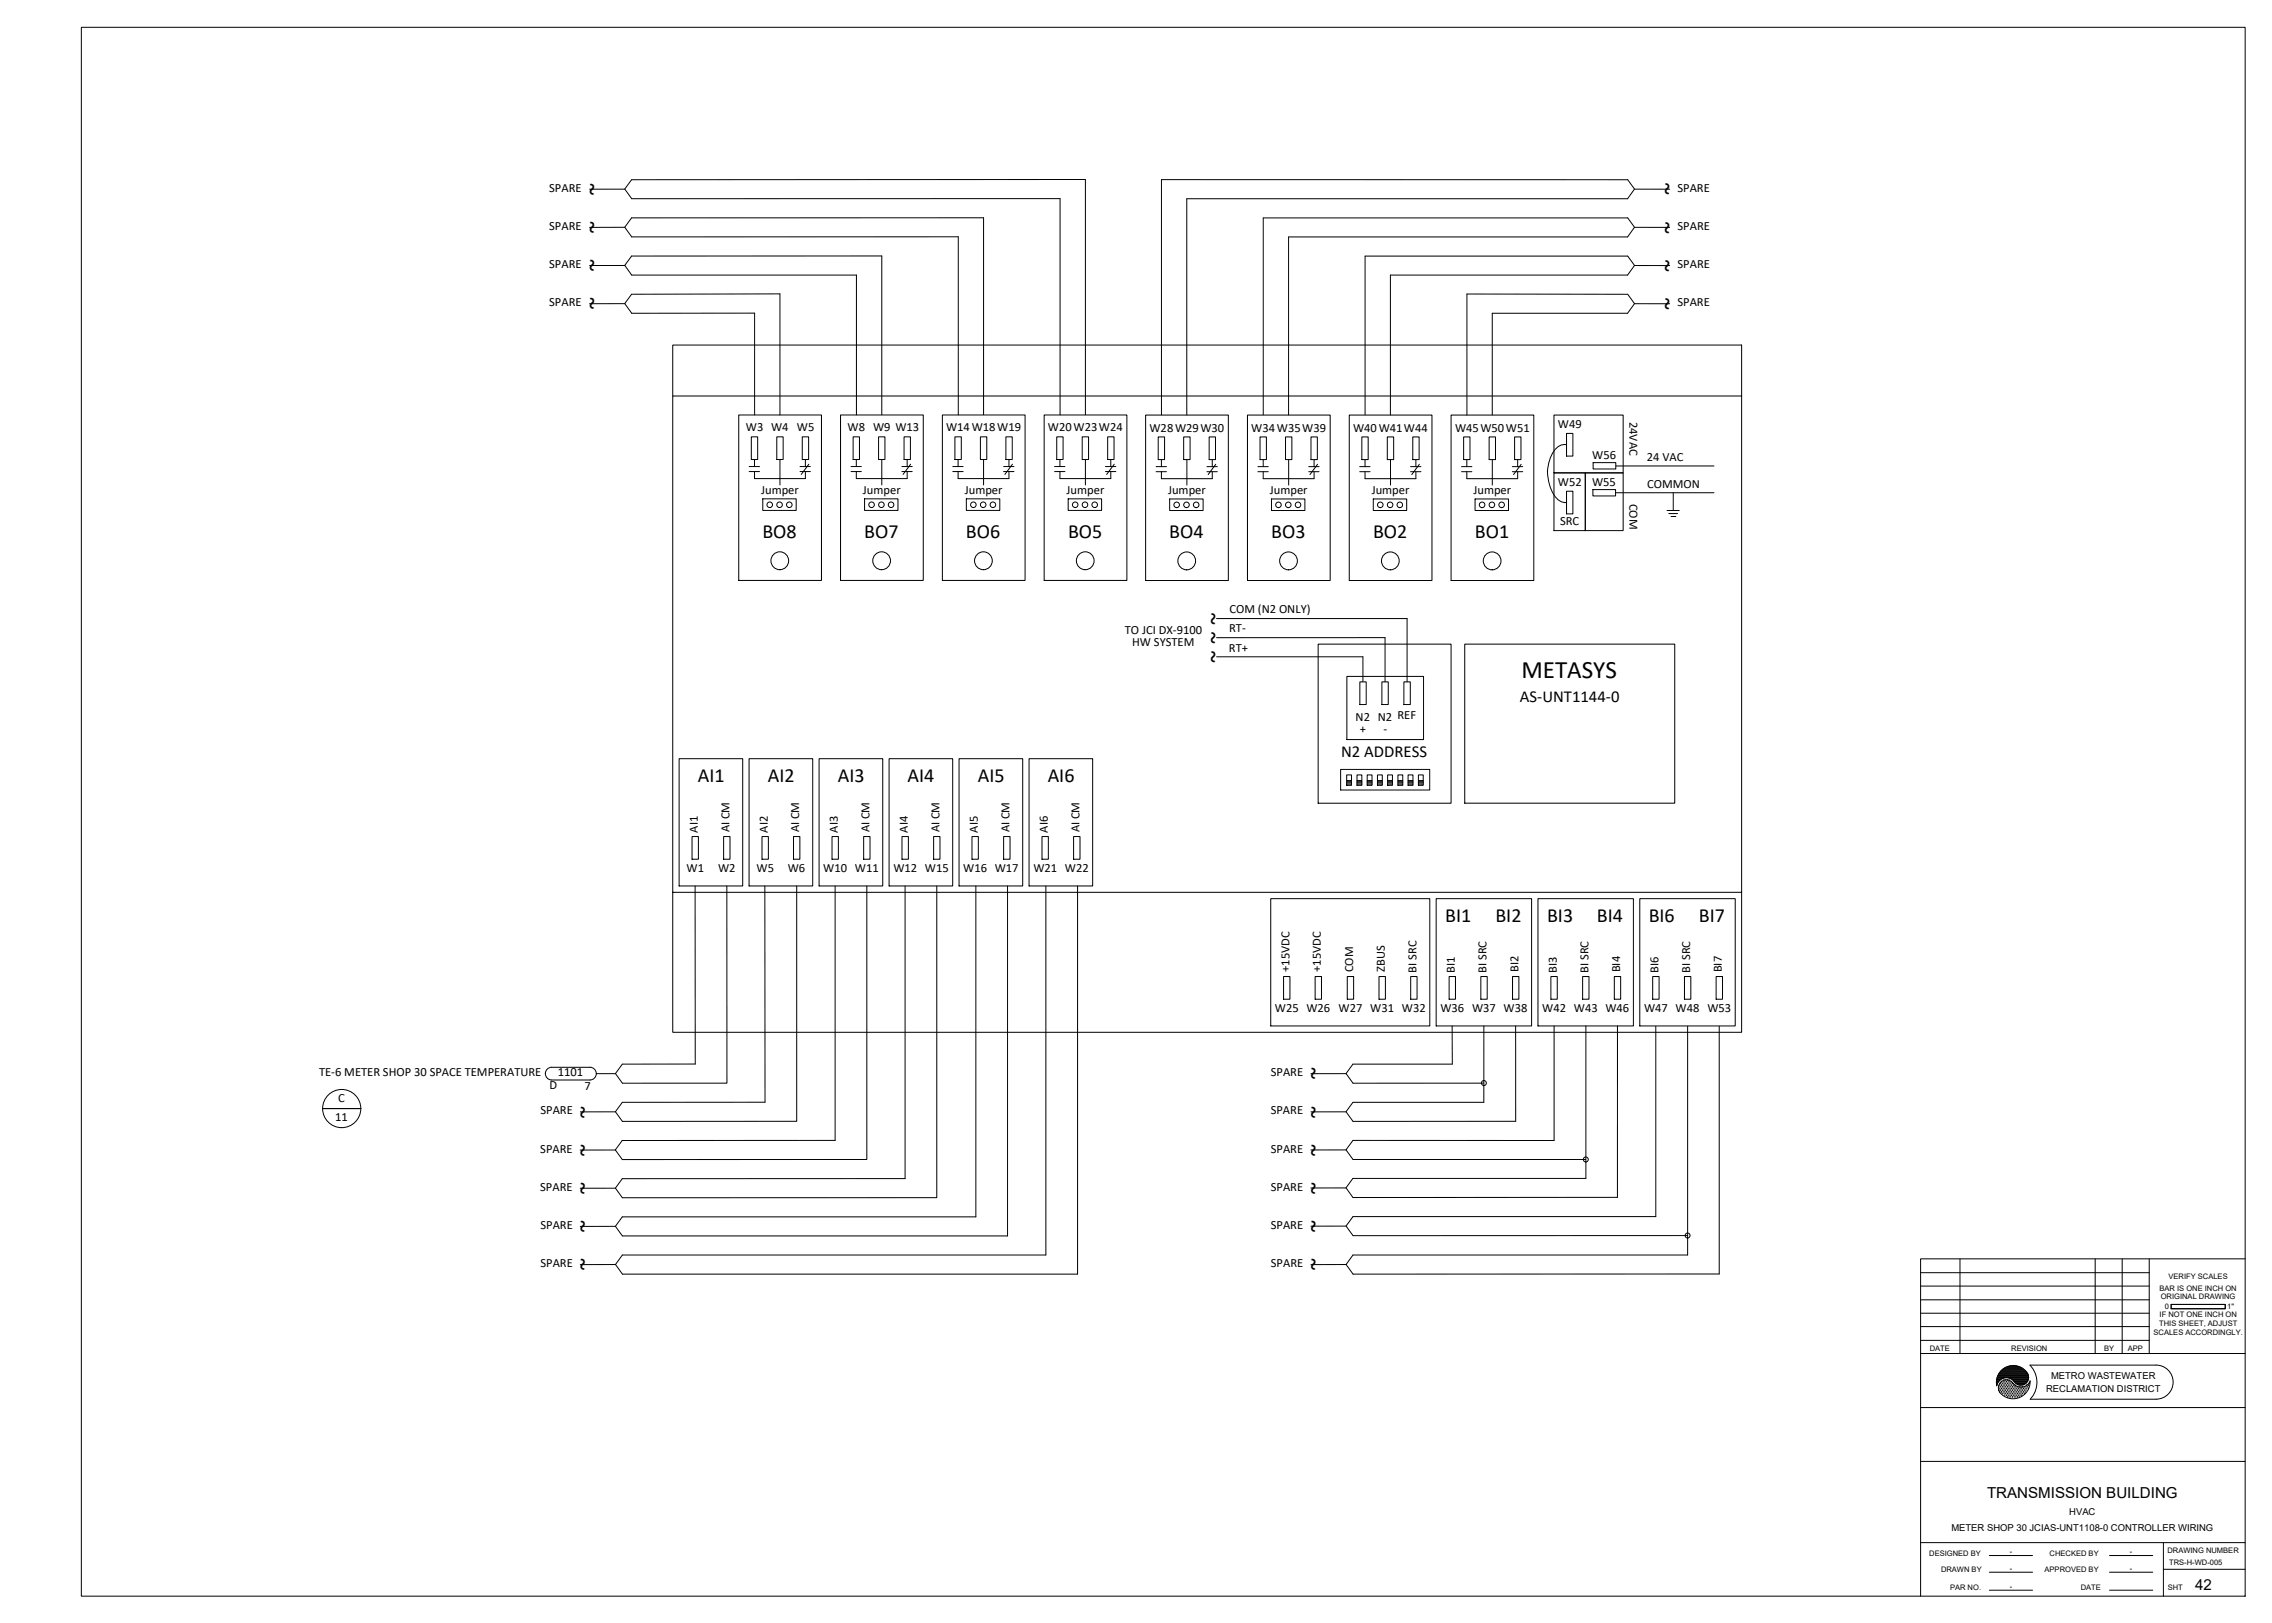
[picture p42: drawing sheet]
<svg xmlns="http://www.w3.org/2000/svg" width="1067mm" height="762mm" viewBox="0 0 1067 762" stroke-linecap="round" stroke-linejoin="round" font-family="sans-serif">
<defs><g id="words">
<g font-size="11.8">
<text x="273" y="86" transform="rotate(90 273 86)">~</text>
<text x="788" y="92" transform="rotate(-90 788 92)">~</text>
<text x="273" y="104" transform="rotate(90 273 104)">~</text>
<text x="788" y="110" transform="rotate(-90 788 110)">~</text>
<text x="273" y="122" transform="rotate(90 273 122)">~</text>
<text x="788" y="128" transform="rotate(-90 788 128)">~</text>
<text x="273" y="140" transform="rotate(90 273 140)">~</text>
<text x="788" y="146" transform="rotate(-90 788 146)">~</text>
<text x="575" y="293" transform="rotate(-90 575 293)">~</text>
<text x="575" y="302" transform="rotate(-90 575 302)">~</text>
<text x="575" y="311" transform="rotate(-90 575 311)">~</text>
<text x="714" y="318">METASYS</text>
<text x="611" y="501" transform="rotate(90 611 501)">~</text>
<text x="268" y="519" transform="rotate(90 268 519)">~</text>
<text x="611" y="519" transform="rotate(90 611 519)">~</text>
<text x="268" y="537" transform="rotate(90 268 537)">~</text>
<text x="611" y="537" transform="rotate(90 611 537)">~</text>
<text x="268" y="555" transform="rotate(90 268 555)">~</text>
<text x="611" y="555" transform="rotate(90 611 555)">~</text>
<text x="268" y="573" transform="rotate(90 268 573)">~</text>
<text x="611" y="573" transform="rotate(90 611 573)">~</text>
<text x="268" y="591" transform="rotate(90 268 591)">~</text>
<text x="611" y="591" transform="rotate(90 611 591)">~</text>
</g>
<g font-size="9.4">
<text x="358" y="253">BO8</text>
<text x="406" y="253">BO7</text>
<text x="454" y="253">BO6</text>
<text x="501" y="253">BO5</text>
<text x="549" y="253">BO4</text>
<text x="597" y="253">BO3</text>
<text x="645" y="253">BO2</text>
<text x="693" y="253">BO1</text>
<text x="328" y="367">AI1</text>
<text x="361" y="367">AI2</text>
<text x="393" y="367">AI3</text>
<text x="426" y="367">AI4</text>
<text x="459" y="367">AI5</text>
<text x="492" y="367">AI6</text>
<text x="679" y="433">BI1</text>
<text x="702" y="433">BI2</text>
<text x="726" y="433">BI3</text>
<text x="750" y="433">BI4</text>
<text x="774" y="433">BI6</text>
<text x="798" y="433">BI7</text>
</g>
<g font-size="7.8">
<text x="714" y="329">AS-UNT1144-0</text>
<text x="630" y="356">N2 ADDRESS</text>
</g>
<g font-size="7.1">
<text x="933" y="703">TRANSMISSION BUILDING</text>
<text x="1031" y="746">42</text>
</g>
<g font-size="5.9">
<text x="258" y="90">SPARE</text>
<text x="788" y="90">SPARE</text>
<text x="258" y="108">SPARE</text>
<text x="788" y="108">SPARE</text>
<text x="258" y="126">SPARE</text>
<text x="788" y="126">SPARE</text>
<text x="258" y="144">SPARE</text>
<text x="788" y="144">SPARE</text>
<text x="350" y="203">W3 W4 W5</text>
<text x="398" y="203">W8 W9 W13</text>
<text x="444" y="203">W14W18W19</text>
<text x="492" y="203">W20W23W24</text>
<text x="540" y="203">W28W29W30</text>
<text x="587" y="203">W34W35W39</text>
<text x="635" y="203">W40W41W44</text>
<text x="683" y="203">W45W50W51</text>
<text x="731" y="201">W49</text>
<text x="765" y="198" transform="rotate(90 765 198)">24VAC</text>
<text x="748" y="216">W56</text>
<text x="773" y="216">24 VAC</text>
<text x="357" y="232">Jumper</text>
<text x="405" y="232">Jumper</text>
<text x="453" y="232">Jumper</text>
<text x="501" y="232">Jumper</text>
<text x="548" y="232">Jumper</text>
<text x="596" y="232">Jumper</text>
<text x="644" y="232">Jumper</text>
<text x="692" y="232">Jumper</text>
<text x="731" y="228">W52</text>
<text x="748" y="228">W55</text>
<text x="773" y="229">COMMON</text>
<text x="765" y="236" transform="rotate(90 765 236)">COM</text>
<text x="733" y="246">SRC</text>
<text x="577" y="288">COM (N2 ONLY)</text>
<text x="528" y="298">TO JCI DX-9100</text>
<text x="577" y="297">RT-</text>
<text x="532" y="303">HW SYSTEM</text>
<text x="577" y="306">RT+</text>
<text x="637" y="338">N2 N2 REF</text>
<text x="639" y="344">+</text>
<text x="650" y="344">-</text>
<text x="328" y="391" transform="rotate(-90 328 391)">AI1</text>
<text x="343" y="391" transform="rotate(-90 343 391)">AI CM</text>
<text x="361" y="391" transform="rotate(-90 361 391)">AI2</text>
<text x="375" y="391" transform="rotate(-90 375 391)">AI CM</text>
<text x="393" y="391" transform="rotate(-90 393 391)">AI3</text>
<text x="408" y="391" transform="rotate(-90 408 391)">AI CM</text>
<text x="426" y="391" transform="rotate(-90 426 391)">AI4</text>
<text x="441" y="391" transform="rotate(-90 441 391)">AI CM</text>
<text x="459" y="391" transform="rotate(-90 459 391)">AI5</text>
<text x="474" y="391" transform="rotate(-90 474 391)">AI CM</text>
<text x="492" y="391" transform="rotate(-90 492 391)">AI6</text>
<text x="507" y="391" transform="rotate(-90 507 391)">AI CM</text>
<text x="322" y="409">W1</text>
<text x="337" y="409">W2</text>
<text x="355" y="409">W5</text>
<text x="370" y="409">W6</text>
<text x="387" y="409">W10 W11</text>
<text x="419" y="409">W12 W15</text>
<text x="452" y="409">W16 W17</text>
<text x="485" y="409">W21 W22</text>
<text x="605" y="456" transform="rotate(-90 605 456)">+15VDC</text>
<text x="620" y="456" transform="rotate(-90 620 456)">+15VDC</text>
<text x="635" y="457" transform="rotate(-90 635 457)">COM</text>
<text x="650" y="456" transform="rotate(-90 650 456)">ZBUS</text>
<text x="665" y="457" transform="rotate(-90 665 457)">BI SRC</text>
<text x="683" y="457" transform="rotate(-90 683 457)">BI1</text>
<text x="698" y="457" transform="rotate(-90 698 457)">BI SRC</text>
<text x="713" y="456" transform="rotate(-90 713 456)">BI2</text>
<text x="731" y="457" transform="rotate(-90 731 457)">BI3</text>
<text x="746" y="457" transform="rotate(-90 746 457)">BI SRC</text>
<text x="761" y="457" transform="rotate(-90 761 457)">BI4</text>
<text x="779" y="457" transform="rotate(-90 779 457)">BI6</text>
<text x="794" y="457" transform="rotate(-90 794 457)">BI SRC</text>
<text x="809" y="457" transform="rotate(-90 809 457)">BI7</text>
<text x="599" y="475">W25 W26 W27 W31 W32</text>
<text x="676" y="475">W36 W37 W38</text>
<text x="724" y="475">W42 W43 W46</text>
<text x="772" y="475">W47 W48 W53</text>
<text x="150" y="505">TE-6 METER SHOP 30 SPACE TEMPERATURE</text>
<text x="262" y="505">1101</text>
<text x="597" y="505">SPARE</text>
<text x="258" y="511">D</text>
<text x="274" y="512">7</text>
<text x="159" y="517">C</text>
<text x="157" y="526">11</text>
<text x="254" y="523">SPARE</text>
<text x="597" y="523">SPARE</text>
<text x="254" y="541">SPARE</text>
<text x="597" y="541">SPARE</text>
<text x="254" y="559">SPARE</text>
<text x="597" y="559">SPARE</text>
<text x="254" y="577">SPARE</text>
<text x="597" y="577">SPARE</text>
<text x="254" y="595">SPARE</text>
<text x="597" y="595">SPARE</text>
</g>
<g font-size="4.4">
<text x="963" y="648">METRO WASTEWATER</text>
<text x="961" y="653">RECLAMATION DISTRICT</text>
<text x="972" y="711">HVAC</text>
<text x="916" y="719">METER SHOP 30 JCIAS-UNT1108-0 CONTROLLER WIRING</text>
</g>
<g font-size="3.5">
<text x="1018" y="601">VERIFY SCALES</text>
<text x="1014" y="606">BAR IS ONE INCH ON</text>
<text x="1015" y="610">ORIGINAL DRAWING</text>
<text x="1016" y="614">0</text>
<text x="1046" y="614">1&quot;</text>
<text x="1014" y="623">THIS SHEET, ADJUST</text>
<text x="1014" y="619">IF NOT ONE INCH ON</text>
<text x="1011" y="627">SCALES ACCORDINGLY.</text>
<text x="906" y="634">DATE</text>
<text x="944" y="634">REVISION</text>
<text x="988" y="634">BY</text>
<text x="999" y="634">APP</text>
<text x="906" y="730">DESIGNED BY</text>
<text x="944" y="730">-</text>
<text x="962" y="730">CHECKED BY</text>
<text x="1000" y="730">-</text>
<text x="1018" y="729">DRAWING NUMBER</text>
<text x="911" y="738">DRAWN BY</text>
<text x="944" y="737">-</text>
<text x="960" y="738">APPROVED BY</text>
<text x="1000" y="737">-</text>
<text x="1019" y="735">TRS-H-WD-005</text>
<text x="916" y="746">PAR NO.</text>
<text x="944" y="746">-</text>
<text x="977" y="746">DATE</text>
<text x="1018" y="746">SHT</text>
</g>
</g></defs>
<!-- layer: CSET -->
<g fill="none" stroke="#000" stroke-width=".47">
<path d="M293 89h-16M767 89h17M293 107h-16M767 107h17M293 125h-16M767 125h17M293 143h-16M767 143h17M316 186h502v233h-502zM347 195h39v78h-39zM354 195v-48h-57l-4-4 4-5h69v57M395 195h39v78h-39z"/>
<path d="M414 195v-75h-117l-4 5 4 4h105v66M442 195h39v78h-39zM462 195v-93h-165l-4 5 4 4h153v84M490 195h39v78h-39zM510 195v-111h-213l-4 5 4 4h201v102M538 195h39v78h-39zM545 195v-111h219l3 5-3 4h-207v102M586 195h39v78h-39zM593 195v-93h171l3 5-3 4h-159v84M634 195h38v78h-38zM641 195v-75h123l3 5-3 4h-111v66M681 195h39v78h-39z"/>
<path d="M701 195v-48h63l3-4-3-5h-75v57M730 195h32v27h-32zM818 186v-24h-502v24M352 219h5M353 205h3v11h-3zM354 216v3M365 205h3v11h-3zM366 216v12M376 219h5M377 205h3v11h-3zM378 216v3M380 218l-4 5"/>
<path d="M400 219h4M401 205h3v11h-3zM402 216v3M413 205h3v11h-3zM414 216v12M423 219h5M424 205h3v11h-3zM426 216v3M428 218l-4 5M447 219h5M448 205h3v11h-3zM450 216v3"/>
<path d="M460 205h3v11h-3zM462 216v12M471 219h5M472 205h3v11h-3zM474 216v3M475 218l-3 5M495 219h5M496 205h3v11h-3zM498 216v3M508 205h3v11h-3zM510 216v12M519 219h5"/>
<path d="M520 205h3v11h-3zM522 216v3M523 218l-3 5M543 219h5M544 205h3v11h-3zM545 216v3M556 205h3v11h-3zM557 216v12M567 219h5M568 205h3v11h-3zM569 216v3M571 218l-4 5"/>
<path d="M591 219h4M592 205h3v11h-3zM593 216v3M604 205h3v11h-3zM605 216v12M615 219h4M616 205h3v11h-3zM617 216v3M619 218l-4 5M638 219h5M639 205h3v11h-3zM641 216v3"/>
<path d="M651 205h3v11h-3zM653 216v12M662 219h5M663 205h3v11h-3zM665 216v3M666 218l-3 5M686 219h5M687 205h3v11h-3zM689 216v3M699 205h3v11h-3zM701 216v12M710 219h5"/>
<path d="M711 205h3v11h-3zM713 216v3M714 218l-3 5M736 209a8 8 0 0 0-8 6 18 18 0 0 0 5 20l3 1M736 203h3v11h-3zM748 217h11v3h-11zM759 219h46M352 221h5M354 221v4h24v-4M358 234h16v6h-16zM376 221h5M400 221h4"/>
<path d="M402 221v4h24v-4M406 234h16v6h-16zM423 221h5M447 221h5M450 221v4h24v-4M454 234h15v6h-15zM471 221h5M495 221h5M498 221v4h24v-4M502 234h15v6h-15zM519 221h5M543 221h5"/>
<path d="M545 221v4h24v-4M549 234h16v6h-16zM567 221h5M591 221h4M593 221v4h24v-4M597 234h16v6h-16zM615 221h4M638 221h5M641 221v4h24v-4M645 234h15v6h-15zM662 221h5M686 221h5"/>
<path d="M689 221v4h24v-4M693 234h15v6h-15zM710 221h5M730 222h14v27h-14zM736 231h3v10h-3zM744 222h18v27h-18zM748 230h11v3h-11zM759 231h46M783 240h5M786 231v9M784 241h4M785 242h2"/>
<path d="M571 299h79v21M571 290h90v30M571 308h69v12M619 302h62v75h-62zM632 318h36v29h-36zM688 302h98v75h-98zM639 320h2v11h-2zM649 320h3v11h-3zM659 320h3v11h-3zM319 356h30v60h-30zM352 356h30v60h-30zM385 356h29v60h-29z"/>
<path d="M417 356h30v60h-30zM450 356h30v60h-30zM483 356h30v60h-30zM629 361h42v10h-42zM632 364h3v5h-3zM632 367h3M632 368h3M632 366h2M637 364h2v5h-2zM637 367h2M637 368h2M637 366h2"/>
<path d="M642 364h2v5h-2zM642 367h2M642 368h2M642 366h2M647 364h2v5h-2zM647 367h2M647 368h2M647 366h2M652 364h2v5h-2zM652 368h2M652 367h2M652 366h2"/>
<path d="M656 364h3v5h-3zM656 368h3M656 367h3M657 366h2M661 364h2v5h-2zM661 367h2M661 368h2M661 366h2M666 364h2v5h-2zM666 367h2M666 368h2M666 366h2"/>
<path d="M325 393h3v10h-3zM340 393h3v10h-3zM358 393h3v10h-3zM373 393h3v10h-3zM391 393h3v10h-3zM406 393h3v10h-3zM424 393h3v10h-3zM438 393h3v10h-3zM456 393h3v10h-3zM471 393h3v10h-3zM489 393h3v10h-3zM504 393h3v10h-3z"/>
<path d="M316 419v66h502v-66M341 416v93h-49l-3-5 3-4h34v-84M359 416v101l-67 1-3 4 3 4h82v-110M392 416v119h-100M407 416v128h-115l-3-4 3-4M425 416v137h-133l-3 5 3 4h148v-146M458 416v155h-166l-3 5 3 4h181v-164M491 416v173h-199l-3 5 3 4h214v-182M597 422h74v60h-74zM674 422h45v60h-45zM722 422h45v60h-45zM770 422h45v60h-45z"/>
<path d="M603 458h3v11h-3zM618 458h2v11h-2zM633 458h3v11h-3zM648 458h3v11h-3zM662 458h3v11h-3zM680 458h3v11h-3zM695 458h3v11h-3zM710 458h3v11h-3zM728 458h3v11h-3zM743 458h3v11h-3zM758 458h3v11h-3zM776 458h3v11h-3z"/>
<path d="M791 458h3v11h-3zM806 458h3v11h-3zM682 482v18h-47l-3 4 3 5h62M697 482v36h-62l-3 4 3 4h77v-44M730 482v53h-95l-3 5 3 4h110M745 482v71h-110M759 482v80h-124l-3-4 3-5M777 482v89h-142l-3 5 3 4h157M792 482v107h-157l-3 5 3 4h172v-116M257 502l2-1h18a3 3 0 0 1 3 3 3 3 0 0 1-3 3h-18a3 3 0 0 1-3-2 3 3 0 0 1 1-3zM280 504h9M632 504h-16"/>
<path d="M152 520h17M289 540h-17M289 522h-17M632 522h-16M632 540h-16M289 558h-17M632 558h-17M289 576h-17M632 576h-16M289 594h-17M632 594h-16"/>
<circle cx="361" cy="237" r="1.3"/>
<circle cx="366" cy="237" r="1.3"/>
<circle cx="371" cy="237" r="1.3"/>
<circle cx="409" cy="237" r="1.3"/>
<circle cx="414" cy="237" r="1.3"/>
<circle cx="418" cy="237" r="1.3"/>
<circle cx="457" cy="237" r="1.3"/>
<circle cx="462" cy="237" r="1.3"/>
<circle cx="466" cy="237" r="1.3"/>
<circle cx="505" cy="237" r="1.3"/>
<circle cx="509" cy="237" r="1.3"/>
<circle cx="514" cy="237" r="1.3"/>
<circle cx="552" cy="237" r="1.3"/>
<circle cx="557" cy="237" r="1.3"/>
<circle cx="562" cy="237" r="1.3"/>
<circle cx="600" cy="237" r="1.3"/>
<circle cx="605" cy="237" r="1.3"/>
<circle cx="609" cy="237" r="1.3"/>
<circle cx="648" cy="237" r="1.3"/>
<circle cx="653" cy="237" r="1.3"/>
<circle cx="657" cy="237" r="1.3"/>
<circle cx="696" cy="237" r="1.3"/>
<circle cx="701" cy="237" r="1.3"/>
<circle cx="705" cy="237" r="1.3"/>
<circle cx="366" cy="263" r="4"/>
<circle cx="414" cy="263" r="4"/>
<circle cx="462" cy="263" r="4"/>
<circle cx="510" cy="263" r="4"/>
<circle cx="557" cy="263" r="4"/>
<circle cx="605" cy="263" r="4"/>
<circle cx="653" cy="263" r="4"/>
<circle cx="701" cy="263" r="4"/>
<circle cx="697" cy="509" r="1.2"/>
<circle cx="160" cy="520" r="9"/>
<circle cx="745" cy="544" r="1.2"/>
<circle cx="792" cy="580" r="1.2"/>
</g>
<!-- layer: BORDER-PLANT-30X42-LINEWORK|BORDER -->
<g fill="none" stroke="#000" stroke-width=".47">
<path d="M38 13h1016v736h-1016zM902 598h107M920 591v44M984 591v44M996 591v44M1009 591v44M1054 591h-152v158M902 617h107M902 610h107M902 604h107M1019 612h26v2h-26zM902 635h152"/>
<path d="M902 629h107M902 623h107M902 661h152M902 686h152M902 724h152M1016 724v25M1016 737h38"/>
</g>
<!-- layer: BORDER-PLANT-30X42-LINEWORK|LOGO -->
<g fill="#000">
<circle cx="939" cy="653" r=".2"/>
<circle cx="939" cy="651" r=".2"/>
<circle cx="939" cy="654" r=".2"/>
<circle cx="939" cy="652" r=".2"/>
<circle cx="939" cy="650" r=".2"/>
<circle cx="940" cy="652" r=".2"/>
<circle cx="940" cy="654" r=".2"/>
<circle cx="940" cy="649" r=".2"/>
<circle cx="940" cy="651" r=".2"/>
<circle cx="940" cy="650" r=".2"/>
<circle cx="940" cy="653" r=".2"/>
<circle cx="941" cy="652" r=".2"/>
<circle cx="941" cy="651" r=".2"/>
<circle cx="941" cy="654" r=".2"/>
<circle cx="941" cy="649" r=".2"/>
<circle cx="941" cy="653" r=".2"/>
<circle cx="941" cy="650" r=".2"/>
<circle cx="941" cy="648" r=".2"/>
<circle cx="941" cy="655" r=".2"/>
<circle cx="942" cy="654" r=".2"/>
<circle cx="942" cy="653" r=".2"/>
<circle cx="942" cy="651" r=".2"/>
<circle cx="942" cy="650" r=".2"/>
<circle cx="942" cy="648" r=".2"/>
<circle cx="942" cy="655" r=".2"/>
<circle cx="942" cy="652" r=".2"/>
<circle cx="942" cy="649" r=".2"/>
<circle cx="943" cy="656" r=".2"/>
<circle cx="943" cy="654" r=".2"/>
<circle cx="943" cy="653" r=".2"/>
<circle cx="943" cy="648" r=".2"/>
<circle cx="943" cy="650" r=".2"/>
<circle cx="943" cy="651" r=".2"/>
<circle cx="943" cy="655" r=".2"/>
<circle cx="943" cy="652" r=".2"/>
<circle cx="943" cy="649" r=".2"/>
<circle cx="944" cy="652" r=".2"/>
<circle cx="944" cy="649" r=".2"/>
<circle cx="944" cy="655" r=".2"/>
<circle cx="944" cy="651" r=".2"/>
<circle cx="944" cy="654" r=".2"/>
<circle cx="944" cy="656" r=".2"/>
<circle cx="944" cy="650" r=".2"/>
<circle cx="944" cy="653" r=".2"/>
<circle cx="945" cy="654" r=".2"/>
<circle cx="945" cy="652" r=".2"/>
<circle cx="945" cy="651" r=".2"/>
<circle cx="945" cy="649" r=".2"/>
<circle cx="945" cy="655" r=".2"/>
<circle cx="945" cy="653" r=".2"/>
<circle cx="945" cy="650" r=".2"/>
<circle cx="945" cy="656" r=".2"/>
<circle cx="946" cy="656" r=".2"/>
<circle cx="946" cy="654" r=".2"/>
<circle cx="946" cy="653" r=".2"/>
<circle cx="946" cy="651" r=".2"/>
<circle cx="946" cy="655" r=".2"/>
<circle cx="946" cy="652" r=".2"/>
<circle cx="947" cy="653" r=".2"/>
<circle cx="947" cy="654" r=".2"/>
<circle cx="947" cy="651" r=".2"/>
<circle cx="947" cy="656" r=".2"/>
<circle cx="947" cy="655" r=".2"/>
<circle cx="947" cy="652" r=".2"/>
<circle cx="948" cy="655" r=".2"/>
<circle cx="948" cy="654" r=".2"/>
<circle cx="948" cy="652" r=".2"/>
<circle cx="948" cy="653" r=".2"/>
<circle cx="948" cy="656" r=".2"/>
<circle cx="948" cy="651" r=".2"/>
<circle cx="949" cy="652" r=".2"/>
<circle cx="949" cy="655" r=".2"/>
<circle cx="949" cy="654" r=".2"/>
<circle cx="949" cy="653" r=".2"/>
<circle cx="949" cy="651" r=".2"/>
<circle cx="950" cy="654" r=".2"/>
<circle cx="950" cy="651" r=".2"/>
<circle cx="950" cy="653" r=".2"/>
<circle cx="950" cy="652" r=".2"/>
<circle cx="951" cy="653" r=".2"/>
<circle cx="951" cy="654" r=".2"/>
<circle cx="951" cy="651" r=".2"/>
<circle cx="951" cy="652" r=".2"/>
<circle cx="952" cy="652" r=".2"/>
<circle cx="952" cy="651" r=".2"/>
<circle cx="953" cy="650" r=".2"/>
</g>
<g fill="none" stroke="#000" stroke-width=".47">
<path d="M937 649h1M937 649h2M937 650h1M937 648h2M938 648h1M938 651h.1M938 647h2M938 647h3M938 647h15M938 646h15M938 646h14M938 645h14"/>
<path d="M939 645h13M939 644h13M939 644h12M940 644h11M940 649a4 4 0 0 1 6 1 5 5 0 0 0 7-2 8 8 0 0 1-6 8 8 8 0 0 1-9-4zM940 643h11M940 643h10M941 643h9M941 642h8M942 642h7M943 642h5M943 647h10"/>
<path d="M944 641h3M944 647h8M945 648h7M946 649a5 5 0 0 0-5-2 5 5 0 0 0-3 4M946 649h6M946 649h5M947 650h4M948 650h2M952 645a8 8 0 0 0-10-3 8 8 0 0 0-4 9M952 645a4 4 0 0 1-1 5 4 4 0 0 1-5-1M1012 641a8 8 0 0 1 8 8 8 8 0 0 1-8 8h-59a12 12 0 0 0 0-16h59"/>
</g>
<!-- layer: BORDER-PLANT-30X42-LINEWORK|TEXT2 -->
<path d="M934 730h20M934 738h20M991 730h20M991 738h20M934 747h20M991 747h20" fill="none" stroke="#000" stroke-width=".47"/>
<use href="#words"/>
</svg>
